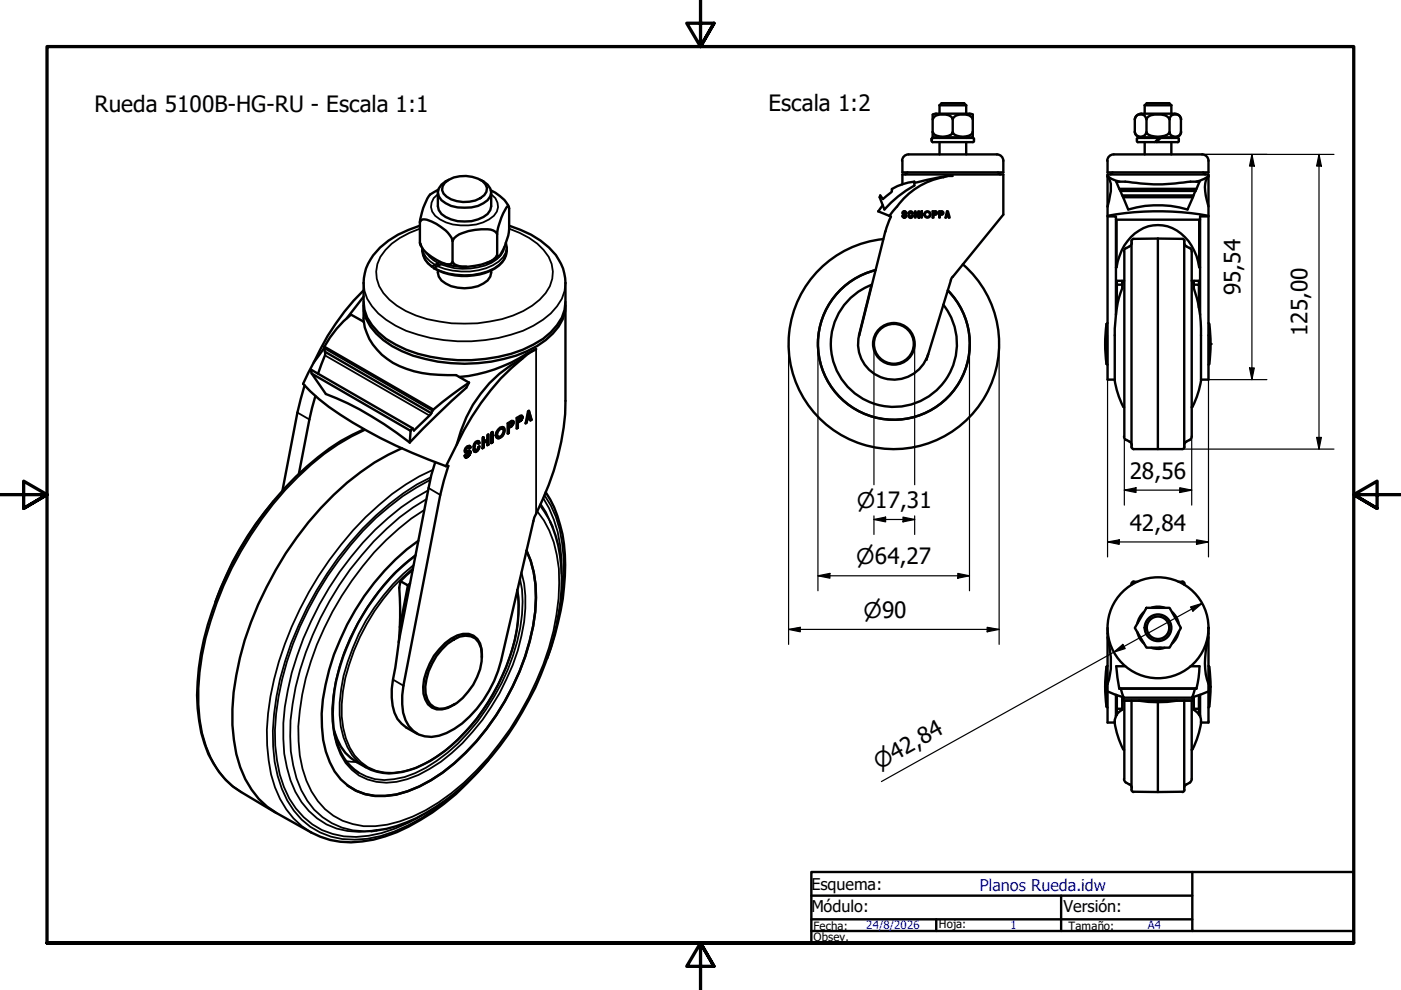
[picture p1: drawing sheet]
<svg xmlns="http://www.w3.org/2000/svg" width="297mm" height="210mm" viewBox="0 0 297 210" stroke-linecap="round" stroke-linejoin="round" font-family="sans-serif">
<defs><g id="words">
<g font-size="4.8">
<text x="20.1" y="23.7">Rueda 5100B-HG-RU - Escala 1:1</text>
<text x="162.9" y="23.5">Escala 1:2</text>
<text x="263" y="62.6" transform="rotate(-90 263 62.6)">95,54</text>
<text x="277.2" y="71.3" transform="rotate(-90 277.2 71.3)">125,00</text>
<text x="239.5" y="101.5">28,56</text>
<text x="239.5" y="112.6">42,84</text>
</g>
<g font-size="4.6">
<text x="181.7" y="107.8">⌀17,31</text>
<text x="181.5" y="119.7">⌀64,27</text>
<text x="183.1" y="131.1">⌀90</text>
<text x="186.4" y="163.2" transform="rotate(-29 186.4 163.2)">⌀42,84</text>
</g>
<g font-size="3.4">
<text x="172" y="188.7">Esquema:</text>
<text x="172" y="193.5">Módulo:</text>
<text x="225.5" y="193.5">Versión:</text>
</g>
<text font-size="3.4" fill="#00f" x="207.8" y="188.8">Planos Rueda.idw</text>
<g font-size="2.4">
<text x="172.5" y="197.2">Fecha:</text>
<text x="199.1" y="196.8">Hoja:</text>
<text x="226.6" y="197.1">Tamaño:</text>
<text x="172.5" y="199.6">Obsev.</text>
</g>
<g font-size="2.4" fill="#00f">
<text x="183.6" y="197">24/8/2026</text>
<text x="214.2" y="196.9">1</text>
<text x="243.4" y="197">A4</text>
</g>
</g></defs>
<!-- layer: Visible (ISO) -->
<g fill="none" stroke="#000" stroke-width=".51">
<path d="M94.3 38.8a6.9 6.9 0 0 1 8-.4 2 2 0 0 1 1 1.9 2 2 0 0 1-1.4 1.7 6.7 6.7 0 0 1-7.9-.9l-.3-.8 .2-.8zM95.1 38.1a3.4 3.4 0 0 0-2.3 2.7l.2 .8a5.7 5.7 0 0 0 5.5 2.4 5.9 5.9 0 0 0 5.4-2.4 2.53 2.53 0 0 0-1.4-3.1l-.6-.4M191.3 39.1v-2.1h21.4v8.5l-10.7 13.2M192.4 36.5l-.4 .5M192.6 32.7a1.37 1.37 0 0 0-1.3 1.4M192.7 32.7h18.7a1.37 1.37 0 0 1 1.3 1.4v2.4h-21.4v-2.4M197.5 29.7l.1-.4 .2-.1-.3 .2v.5l.3 .2h8.4M197.5 29.4v.1M197.7 28a2.03 2.03 0 0 0 2.2 1l1.2-.2a1.01 1.01 0 0 0 .9-.8 2.03 2.03 0 0 0 2.2 1l1.2-.2a1.22 1.22 0 0 0 .8-.8M197.7 25.3l.2-.3a1.8 1.8 0 0 1 2-.7 1.8 1.8 0 0 1 2.1 1l.1-.3a3.1 3.1 0 0 1 3.8-.3l.3 .6M197.7 28l.1 1 .7 .2M198.4 29.1h7.1"/>
<path d="M199.2 22.3h5.7M199.2 22.3l.4-.4h4.8l.5 .4M199.2 22.3v1.8M199.2 29.1v.1M199.2 30.1v2.6M200.8 37.3a16.3 16.3 0 0 0-10.6 6.5M202 37.3h-1.3l-6.8 1.5M202 25.3v2.7M204.9 22.3v1.8M204.9 29.1v.1M204.9 30.1v2.6M205.5 24.1h-7l-.8 .2v3.7"/>
<path d="M205.6 24.1l.6 .2v3.7M206.2 29.2h-8.5l-.2 .3M206.2 28l.1 1-.7 .2M206.3 29.2l.2 .3M206.5 29.4v.5l-.2 .2M211.6 36.5l.4 .5M234.8 37.3v6.5M234.8 37.3h.1a4.3 4.3 0 0 0 2.5 1.2M234.8 37.5a3.5 3.5 0 0 1 .7 3l-.7 3.3M234.8 37.3v-.3h21.4v.3M235.9 36.5l-.4 .5M240.6 25.3a1.26 1.26 0 0 1 1.2-1 1.26 1.26 0 0 1 1.3 1"/>
<path d="M240.6 25.3v2.7M240.6 28a1.37 1.37 0 0 0 1.4 1.2M241 29.4v.5l.3 .2M241.2 29.2h4.6l-.9 .9h-3.7M241.3 29.2l-.3 .3M241.9 24.1h7.2a1.37 1.37 0 0 1 1.3 1.2M241.9 29.1h7.1M242 24.1a1.37 1.37 0 0 0-1.4 1.2M242.7 22.3h5.6M242.7 22.3l.4-.4h4.8l.4 .4M242.7 22.3v1.8M242.7 29.1v.1"/>
<path d="M242.7 30.1v2.6M243.1 25.3a2.08 2.08 0 0 1 2.4-1 2.25 2.25 0 0 1 2.5 1M243.1 25.3v2.7M248 25.3a1.22 1.22 0 0 1 1.2-1 1.22 1.22 0 0 1 1.2 1v2.7a1.22 1.22 0 0 1-1.2 1 1.22 1.22 0 0 1-1.2-1 2.52 2.52 0 0 1-2.5 1l-1.4-.2a1.16 1.16 0 0 1-1-.8 1.26 1.26 0 0 1-1.3 1 1.26 1.26 0 0 1-1.2-1M248 25.3v2.7M248.3 22.3v1.8M248.3 29.1v.1M248.3 30.1v2.6M249.7 29.2l.2 .3M249.7 29.2h-3.6l-.9 .9h4.5M249.9 29.4v.5l-.2 .2M250.4 28a1.37 1.37 0 0 1-1.3 1.2"/>
<path d="M254.9 32.7a1.37 1.37 0 0 1 1.3 1.4v2.4h-21.4v-2.4M254.9 32.7h-18.8a1.37 1.37 0 0 0-1.3 1.4M255.1 36.5l.4 .5M256.2 37.3v43.2h-1.6v-9.4a28.2 28.2 0 0 0-1.5-10v-.7h1.1v4.8M256.2 37.5a4.2 4.2 0 0 0-.5 4l.5 2.3M256.2 37.3a5 5 0 0 1-2.6 1.2M89 47.1a1.02 1.02 0 0 1 1.5-.5 10.2 10.2 0 0 1 5.3 3.9l.1 .6M89 47.9a19.6 19.6 0 0 0-9.9 6.2 9.4 9.4 0 0 0-2 5.9v4a8.7 8.7 0 0 0 3.1 6.5 24.1 24.1 0 0 0 13.9 5.6 33.7 33.7 0 0 0 19-3 13.7 13.7 0 0 0 6-5.8 17.7 17.7 0 0 0 .5-9.4 11.8 11.8 0 0 0-5-6.9l-2-1.2-4.7-1.9M89 47.1v4.4M89.5 52.6a4.1 4.1 0 0 0 2.1 3.9l1.7-1M92.8 40.8v2.9a3.4 3.4 0 0 0 2.8 2.8 8.1 8.1 0 0 0 7.8-1.1l.5-.9 .2-.8v-2.9M92.8 57.3a2.7 2.7 0 0 0 1.7 2.8 8.2 8.2 0 0 0 8.9-.6l.5-.9 .2-1.3"/>
<path d="M92.8 55.9v.5M92.9 40.2l-.9 .5a3.7 3.7 0 0 0-2 2.6l-.5 1.7-.5 2.1M94.2 55.9a15 15 0 0 0 4.7 .7M95.9 51.1a3.3 3.3 0 0 1 2.1-1.7 11.2 11.2 0 0 1 6.6-.5l.5 .3 .3 .4a13.8 13.8 0 0 1 2.2-5.8l.3 .1v.3v4.3a13.8 13.8 0 0 1-2.1 5.9l-.2 .1-.2-.5a3.3 3.3 0 0 1-2 1.7 9.9 9.9 0 0 1-6.6 .5l-.5-.2-.4-.5a1.02 1.02 0 0 1-1.4 .5 11.4 11.4 0 0 1-4.9-3.3l-.6-1.2 .3 .7M95.9 51.1v4.4M104.1 40.4a7.1 7.1 0 0 1 3.8 3.5M105.4 49.6v4.4M105.8 54.4l-1.3 .8-1.4 .6M107.3 51.5a4.5 4.5 0 0 1-2.4 5.4 13.7 13.7 0 0 1-13 0l2-1.1M185.6 57.3a16.1 16.1 0 0 0-10.8 22.2 16.1 16.1 0 0 0 23.8 6.7 16.1 16.1 0 0 0 2.4-24.6M186.2 44.8l2.6 1.1M186.6 41.4l.6 .8 1.8-1.5 .2-.7a11.8 11.8 0 0 1 4.7-1.5v.8a23.3 23.3 0 0 0-6.4 5.1l-1-2.6z"/>
<path d="M187.2 43.5l-1 1.3M187.3 50.7a22.3 22.3 0 0 0-18.7 29.9 22.3 22.3 0 0 0 33.6 10.7 22.3 22.3 0 0 0 1.9-35.3M187.7 49.1l-5.5 22M188.9 45.9l-1.2 3.2M190.1 43.8l-1.6 2M191.6 45.4h.4M191.6 45h.2M191.7 44.9l-.2 .2 .1 .3M191.8 44.9l.4 .3M191.9 45.5a.39 .39 0 0 1 0 .6 .39 .39 0 0 1-.6-.3l.5 .2 .2-.2-.1-.2M192.2 45.2a.39 .39 0 0 0-.6-.4 .39 .39 0 0 0 0 .7l.3 .1M192.6 45.3a.48 .48 0 0 1 .5-.5 .48 .48 0 0 1 .4 .4l-.6-.2-.1 .7"/>
<path d="M192.6 45.7a.48 .48 0 0 0 .5 .5 .48 .48 0 0 0 .4-.5M192.7 45.2v.5M192.8 45.7l.3 .3 .3-.3M193.4 45.7h.1M194 44.8h.1v.6h.6v-.6h.2v1.3h-.2v-.5h-.6v.5h-.1zM195.3 44.8h.2v1.3h-.2zM198.3 44.8h-.6v1.3h.2v-.6h.4M198.3 45h-.4v.3h.4M198.3 45l.2 .2-.2 .1M198.3 44.8a.35 .35 0 0 1 .4 .4 .35 .35 0 0 1-.4 .3M199.1 44.8l.8 .1a.35 .35 0 0 1 .1 .3 .35 .35 0 0 1-.3 .3h-.4v.6h-.2zM199.3 45h.4l.1 .2-.1 .1h-.4z"/>
<path d="M200.8 44.8h.2l.4 1.3h-.2l-.1-.3h-.4l-.2 .3zM200.9 45l.1 .6h-.3zM201.6 59.4l-5.2 16.9 .1-.3M202 58.7l-.4 .7M234.8 43.8v36.7h1.5v-10.8l.5-4.5M234.8 45.8a60 60 0 0 1 21.4 0M234.8 45.9h1.8v20.9M236.6 46.6h17.8M236.7 46.6v10.1h-.1M236.7 56.7a10.4 10.4 0 0 1 6.8-8.7 8.1 8.1 0 0 1 9.1 4 11.3 11.3 0 0 1 1.7 4.7M236.8 59.5h1.1v.9h-1.1zM237.3 40l1.9 4.4a22.2 22.2 0 0 1 12.6 0l2.5-5.9h-1.9a42.2 42.2 0 0 1-13.8 0h-1.9l.6 1.5h16.4"/>
<path d="M237.6 40.5h15.9M237.9 41.4h15.1M238.1 41.8h14.8M238.3 59.5l-.4 .7M238.4 53.4v39.1M238.8 52.5l-.4 .4-.1 .4M239.5 52.2l-.7 .4M240 51.4l-.2 .5-.3 .3M240.4 50.6l-.3 .1-.2 .4v43.7M245.5 50.6h5.2l.4 .3v.2M245.5 50.6v44.6M245.5 50.6h-5.2"/>
<path d="M251.1 51.4l.1 .5 .3 .3M251.1 51.1v43.7M251.5 52.2l.7 .4M252.2 52.5l.3 .4 .2 .4M252.6 59.5l.5 .7M252.7 53.4v39.1M254.3 46.6v10.1h.1M256.2 45.9h-1.8v20.9M66.1 79.2l-.1-.8 21.4 12.4M66.1 79.2l3 4.3a65.9 65.9 0 0 1 17.8 10.3M66.1 79.2l21 12.1M66.5 76.8l-2.2 4.6a49.3 49.3 0 0 0 13.3 9.8 108.2 108.2 0 0 0 17 7.6"/>
<path d="M68.7 73.8l-2.2 3M68.7 73.8l.2 .8M68.8 73.5a22.6 22.6 0 0 1 5.6-6.8l2.8 1.5a12.9 12.9 0 0 0 9 10 28.7 28.7 0 0 0 10.5 1.3l2.7 1.6M68.8 73.5l-.1 .3M68.8 73.5l23.1 13.3M68.9 74.6v.7l-1.5 3.9M68.9 74.6l22.5 13M77.1 61.6a51.1 51.1 0 0 0-10.6 15.2M77.1 62.9l-3.6 4.6M77.1 64.4a8.2 8.2 0 0 0 2.7 6.3 19.8 19.8 0 0 0 10.4 5.4 34.6 34.6 0 0 0 21.6-1.6 14.8 14.8 0 0 0 7.5-6.8l.5-1.7 .1-1.6M77.1 64.7v3.5M110.8 76a27.6 27.6 0 0 0-14 18.3"/>
<path d="M112 75a51.8 51.8 0 0 0-15.2 19.3l-2.2 4.5M112 75h-.4a31.4 31.4 0 0 1-14.2 4.9M112 75l1.7-1-2.1 1M119.9 64.7v20.3a55.4 55.4 0 0 1-6.6 24.7l-7.1 30.4a24.3 24.3 0 0 1-9.9 14.4 8.2 8.2 0 0 1-7.5 1.2 6.7 6.7 0 0 1-3.5-6.4v-1.9l.2-2 7.8-40.5 1.8-6.1h-.5M182.2 71.1a7.6 7.6 0 0 0 5.3 9.1 7.6 7.6 0 0 0 9.3-5.1M184.8 60.4l-2.7 10.7M184.8 60.4a13.4 13.4 0 0 0-7.2 18.5 13.4 13.4 0 0 0 19.1 5.3 13.4 13.4 0 0 0 3.3-19.6M184.9 60.4h-.1M234.3 73l.3 4.2M234.6 68.7l-.3 4.2M234.8 68.5l-.2 .2v8.5l.2 .1M236.8 60.4v4.8"/>
<path d="M237.9 60.4v.7l-.7 2.1-.4 2M253.1 60.4v-.9h1.1v.9M256.2 68.5l.1 .2v8.5l-.1 .1M256.4 68.7l.3 4.2M256.7 73l-.3 4.2M64.6 81.7l-1.5 5.8-3.2 16.5M66.9 84l-1.3 4.9-2.2 11.5M77.2 91a48.2 48.2 0 0 0-16.7 12.3 72.3 72.3 0 0 0-18.3 38.3 35.7 35.7 0 0 0 2 18.3 18.2 18.2 0 0 0 6.9 8l7.3 4.3M85.2 95a55.4 55.4 0 0 0-22.3 19 69.1 69.1 0 0 0-13.6 36.3 32.6 32.6 0 0 0 2.7 14.9 16.5 16.5 0 0 0 6.6 7.2l7.4 4.1a18.3 18.3 0 0 0 13.2 1.5 41 41 0 0 0 17.4-9.6l4.7-4.7 2.3-2.6M87.1 91.3l-.2 2.5M87.4 90.8l-.3 .5M91.4 87.6l-3.6 3.7-.4-.5"/>
<path d="M92.3 98l-.9 2.7-.5 2.8-6.4 32.7M98.7 96.5l.1 .2M99.3 94.8l-.3 .2 .3-.2M99.3 96.7l-.3 .2 .3-.2M99.4 94.8h-.1h.1l.1 .2 .3-.2-.3 .2M99.4 95.9h-.1h.2a.76 .76 0 0 1-.7 .8l-.1-.2-.2 .1 .2 .4 .3-.1h-.4M99.4 81.1l-.5 1.1a195.1 195.1 0 0 0-12 11.6M99.4 81.1l-5.6 4.2-2 1.7-.4 .6M99.6 95.5a.85 .85 0 0 1-.3 1.2l.5-.7-.1-.4-.8 .1-.2-.2 .3-.5-.3 .5 .1 .2M99.6 94.5l.2 .3M99.8 94.9l-.3-.4a1.1 1.1 0 0 0-.9 1.4l.3 .1 .4-.1h-.7M100.6 94.5v.7"/>
<path d="M101.3 93.8h-.3l-.4 .7M101.5 93.5l.1 .4M101.6 94.7a1.08 1.08 0 0 1-1 1.1M101.6 93.9l-.2 .2-.1-.3h-.3l-.4 .7M101.6 93.9l-.2 .1M101.7 94l-.2-.4a.96 .96 0 0 0-1.1 1.1v.7l.1 .3 .3 .2 .7-.7 .2-.5-.3 .1-.4 .7h-.3l-.1-.3 .1 .3M102.3 95l.2-.1zM102.5 94l.8-.6v1M102.5 92.7v.9v-.9l-.2 .1v2.2M102.5 93.6l.8-.4v-1l.3-.1v2.2M103.3 94.4l.3-.1zM103.3 93.4l-.8 .5v1v-1"/>
<path d="M103.5 92.1v2.2M104.4 91.6l-.3 .1v2.3l.3-.2v-2.2v2.2M104.4 93.8l-.3 .1M105.6 91.1l.4-.5 .6-.1 .3 .2a1.72 1.72 0 0 1-1.3 2.2l-.4-.2-.1-.4 .1-.6zM105.9 91.1l.4-.3 .3 .1a1.37 1.37 0 0 1-.7 1.8l-.4-.1-.2-.4 .2-.6zM106.6 90.8a1.16 1.16 0 0 0-1.1 1.8M106.7 90.6a1.52 1.52 0 0 1-1.3 2.3M107.8 90.7l.1 1.1-.3 .1 .2-.1M107.9 89.9l.7-.3-.1 .5-.6 .4-.1-.6 .1 .6M107.9 90.7a1.39 1.39 0 0 0 1-1.3l-.4-.1-.9 .5v2.1M108.6 89.5l-.8 .4M108.8 89.3a.9 .9 0 0 1-.4 1.1l-.6 .3 .1 1.1"/>
<path d="M109.7 90.7l-.2 .1 .3-.1-.1-1.1 .1 1.1M109.7 89.6l.6-.3-.5 .3M109.8 88.7l.5-.3-.6 .3 .1 .6M110.5 88.4h-.2l.3 .1a1.03 1.03 0 0 1-.9 .8v-.6M110.7 88.2a.81 .81 0 0 1-.4 1.1 .79 .79 0 0 0 .3-1.2l-1.1 .5v2.2M111.6 89.6l-.2 .1M111.8 88.9l-.2 .7-.2 .2 .6-2.6 .1-.1 .6 1.9M111.8 88.9l.5-.3 .2 .5M112 87.4l-.2 1.2zM112.1 87.5l.2 .9-.4 .2M112.1 87.1l.5 1.9-.1 .1M112.3 88.6l-.5 .3-.2 .7"/>
<path d="M112.6 89l-.1 .1M236.3 80.5a17.5 17.5 0 0 0 1.9 5.8h.1M238.3 92.5l.1 .5 .4 .3M238.8 93.3l.7 .3M239.5 93.6l.3 .4 .2 .4M239.9 94.7l.1 .3 .4 .2M251.1 94.7l-.2 .5h-.3h-10.3M251.5 93.6l-.3 .4-.1 .4M252.2 93.3l-.7 .3M252.7 92.5l-.2 .5-.3 .3M254.7 80.5a17.5 17.5 0 0 1-1.9 5.8h-.2M58 106.2a68 68 0 0 0-12.3 21.5"/>
<path d="M88.1 117.8a45.1 45.1 0 0 0-14.6 19.6 32.9 32.9 0 0 0-2.5 18.3 11.9 11.9 0 0 0 5 8.1M88.7 114.7a51 51 0 0 0-20.5 36.6 21.9 21.9 0 0 0 2.7 12.2 11.8 11.8 0 0 0 13.2 4.9 31.3 31.3 0 0 0 14.6-8.8 52.5 52.5 0 0 0 14.8-29.9 24.5 24.5 0 0 0-1.9-13 21.5 21.5 0 0 1 2 10.1 46.8 46.8 0 0 1-6.6 22 46.2 46.2 0 0 1-15.7 16.7 20.5 20.5 0 0 1-11.9 3.3l-2.1-.4-1.9-.8-1.7-1.1M115.7 104.4a28.9 28.9 0 0 1 4.1 17.7 58.6 58.6 0 0 1-3.8 17.5M116.6 110.6a34.8 34.8 0 0 1 1.4 22 65.5 65.5 0 0 1-23.6 37.1 31.9 31.9 0 0 1-15.7 6.5M84.8 133l1.7-8.9-1.6-.9-.3 1.4a67.2 67.2 0 0 1-1.3 19.5 13 13 0 0 0 1 8.3l.9 1.1 1 .8 2.2 1.2M86.9 123.7l-.4 .4M87.5 120.8l-2.6 2.4M93.7 137.7a8.1 8.1 0 0 1 5-2.9 3 3 0 0 1 3.3 2.5 11.2 11.2 0 0 1-2.7 9.4 7.8 7.8 0 0 1-6.2 3.6 3.5 3.5 0 0 1-2.9-3.3 12.5 12.5 0 0 1 3.5-9.3zM102.2 139.4a6 6 0 0 0-1-3.9 3.5 3.5 0 0 0-4.2-.8 13 13 0 0 0-7.2 12.4 3.6 3.6 0 0 0 5.2 3l1.5-.8M109.7 125.1a31.8 31.8 0 0 1-3.2 18.2 40.5 40.5 0 0 1-15.3 18 17.1 17.1 0 0 1-10 2.6 15.6 15.6 0 0 1-8-4.3l-.9-1.3-1.4-3.3M234.8 134.3l.1 .1M234.8 133.1v11.9"/>
<path d="M234.8 135.1a17.7 17.7 0 0 1 0 9.9M239.9 123.8v.2M240.3 123.4h.8M240.4 123.3l-.3 .1-.2 .4M241.1 134l.5 1.3 .9 1.1M242.5 129.8l-.9 1.1-.5 1.3M243.1 128.9h4.9l2.4 4.2-2.4 4.2h-4.9l-2.5-4.2zM244.1 137.4l1.5 .2M244.1 128.8l1.4-.2 1.4 .2M245.8 137.3l-.2 .3h.3l.2-.3M246.9 137.4l-1 .2M248.5 129.8l.9 1.1 .5 1.3"/>
<path d="M249.9 123.4h.7M249.9 134l-.5 1.3-.9 1.1M250.7 123.3l.4 .2v.3M251.1 123.8v.2M256.2 133.1v20.1h-1.6a2.69 2.69 0 0 0-1.5-2.7v-.2h1.1v1.2M256.2 135.1a16.3 16.3 0 0 0 0 9.9M256.2 134.3l-.1 .1M234.3 145.6h.1M234.6 141.4l-.3 4.2 .3 4.2M234.8 145v8.2h1.5v-.6l.5-1.1M234.8 146.6l3.5 1.3M234.8 141.2l-.2 .1v8.5l.2 .2"/>
<path d="M236.3 153.2a17.5 17.5 0 0 0 1.9 5.7l.1 .1M236.6 147.3v4.6M236.8 147.4v2.9h1.1v-2.5M236.8 150.3v1.2M236.8 151.5l-.2 .2M237.3 146h16.4M237.6 146l.7 1.9M237.9 150.3v.2l-1.1 1M237.9 148.5h15.1M238.3 147.9l-.4 .6M238.3 147.9h14.4M238.4 148.6v16.5"/>
<path d="M238.6 141.3h-1.9l.6 4.7M239.9 148.6v18.9l.1 .2 .4 .2M241.4 148.6a26.2 26.2 0 0 0 8.2 0M245.5 148.9v19M251.1 148.6v18.8M252.4 141.3h1.9l-.2 2.4-.4 2.3h-16.4M252.7 148.6v16.5M252.7 147.9l.3 .6M253.1 147.8v2.5M253.5 146l-.2 .2-.6 1.7M254.2 147.4v2.9M254.3 151.5l.1 .2"/>
<path d="M254.4 147.3v4.6M254.7 153.2a17.5 17.5 0 0 1-1.9 5.7l-.2 .1M256.2 146.6l-3.5 1.3M256.2 141.2l.1 .1v8.5l-.1 .2M256.4 141.4l.3 4.2-.3 4.2M256.7 145.6h.1M238.3 165.2l.1 .4 .4 .4M238.8 166l.7 .3M239.5 166.3l.3 .3 .2 .5M240.3 167.9h10.3M251.1 167.5l-.2 .4h-.2M251.5 166.3l-.3 .3-.1 .5"/>
<path d="M252.7 165.2l-.1 .2a1.5 1.5 0 0 1-1.1 .9"/>
<circle cx="196.6" cy="45.5" r=".67"/>
<circle cx="196.6" cy="45.5" r=".54"/>
<circle cx="189.5" cy="72.9" r="4.4"/>
<circle cx="189.5" cy="72.9" r="4.2"/>
<circle cx="245.5" cy="133.1" r="10.7"/>
<circle cx="245.5" cy="133.1" r="2.38"/>
<circle cx="245.5" cy="133.1" r="2.83"/>
</g>
<g fill="#000">
<circle cx="197.8" cy="29.2" r=".25"/>
<circle cx="234.3" cy="72.9" r=".25"/>
<circle cx="256.7" cy="72.9" r=".25"/>
<circle cx="98.8" cy="95.7" r=".25"/>
<circle cx="98.8" cy="96.7" r=".25"/>
<circle cx="99.4" cy="94.8" r=".25"/>
<circle cx="99.4" cy="95.9" r=".25"/>
<circle cx="105.5" cy="92.6" r=".25"/>
<circle cx="106.6" cy="90.8" r=".25"/>
<circle cx="108.6" cy="89.5" r=".25"/>
<circle cx="110.5" cy="88.4" r=".25"/>
</g>
<!-- layer: Visible Narrow (ISO) -->
<g fill="none" stroke="#000" stroke-width=".38">
<path d="M77.1 60a8.7 8.7 0 0 0 3.1 6.5 22.3 22.3 0 0 0 11.1 5.2 34 34 0 0 0 21.8-2.6 13.7 13.7 0 0 0 6-5.8l.6-1.6 .2-1.7M89 48.5a15.6 15.6 0 0 0-8.4 6 7.2 7.2 0 0 0 1.9 9 19.5 19.5 0 0 0 10.7 4.7 29.5 29.5 0 0 0 17.7-2.3 12.3 12.3 0 0 0 5.7-5.2 6.8 6.8 0 0 0-1.3-7.7 16.6 16.6 0 0 0-7.4-4.5M89.5 53.2a4.3 4.3 0 0 0 2.1 3.3M89.6 52.7a4.6 4.6 0 0 0 2.7 3.5M90.4 53.6l.7 .9 1.8 1.3M92.8 41.2a2.97 2.97 0 0 0-1.4 2.8 2.97 2.97 0 0 0 1.9 2.5 11.1 11.1 0 0 0 10.4 0 2.97 2.97 0 0 0 1.9-2.5 2.97 2.97 0 0 0-1.5-2.8M106.9 52.3a4.6 4.6 0 0 1-2.7 3.4 13.7 13.7 0 0 1-10.8 .3M107.4 52.5a4.6 4.6 0 0 1-2.9 3.7 14.2 14.2 0 0 1-11.8 .2M107.4 53.2a4.6 4.6 0 0 1-2.6 3.7 14.3 14.3 0 0 1-12.7-.1M68.7 73.8l23 13.3M68.9 75.3l22.2 12.8M113.7 74v34.9"/>
<path d="M63.1 87.5l2.5 1.4M77.4 91.2a55.9 55.9 0 0 0-21.9 18.9 70.9 70.9 0 0 0-13.1 32.4 33.2 33.2 0 0 0 2.3 18.2 16.4 16.4 0 0 0 6.4 7.2M91.8 99.6a49.7 49.7 0 0 0-16.9 12.8 73.1 73.1 0 0 0-18.1 38.9 37.3 37.3 0 0 0 1.5 15.6 18 18 0 0 0 7.7 9.6M98.9 95.9v.1M108.4 90.4h.1M108.4 89.5l.1 .1M87.7 119.8a42.5 42.5 0 0 0-15.7 29.2 17.6 17.6 0 0 0 2.7 11.1l1.3 1.5 1.5 1.1M88.1 117.6a47 47 0 0 0-16.2 23.8 28.3 28.3 0 0 0-.5 16.4 10.7 10.7 0 0 0 12.7 8 28.2 28.2 0 0 0 13.9-8.2 47.8 47.8 0 0 0 13.1-25.7 25.3 25.3 0 0 0-.5-10.6M90 108.1a57.2 57.2 0 0 0-19.5 21.6 58.6 58.6 0 0 0-7.3 24.3 27.1 27.1 0 0 0 2.8 13.8 14.1 14.1 0 0 0 16.1 7.1 35.4 35.4 0 0 0 16.3-8.9 64.4 64.4 0 0 0 19.6-35.7 35.9 35.9 0 0 0-.6-15.3l-.9-2.5-1.2-2.2-1.4-1.9M90.4 105.8a56.4 56.4 0 0 0-18.5 18.3 64 64 0 0 0-10.3 28.7 29.9 29.9 0 0 0 2.3 14.7 14.7 14.7 0 0 0 16 8.6M90.7 104a55.2 55.2 0 0 0-18.7 17.3 64.9 64.9 0 0 0-11.9 32 29.4 29.4 0 0 0 2.5 14.6 14.7 14.7 0 0 0 13.5 8.5l2.6-.2M90.9 103.5l2.4 1.4"/>
<path d="M91.2 101.8a55.2 55.2 0 0 0-19.3 16.9 66.2 66.2 0 0 0-13.6 36.1 30.8 30.8 0 0 0 3 14.5 15.4 15.4 0 0 0 16.9 7.9 31.8 31.8 0 0 0 11.3-4.4M91.4 101.2a52.4 52.4 0 0 0-17.2 13.9 71.7 71.7 0 0 0-15.6 32.6 36.7 36.7 0 0 0 1.2 19.5 15.9 15.9 0 0 0 18.1 10.6 37.3 37.3 0 0 0 17.4-8.6l2.9-2.5M114.5 107.2l1.8 2.8 .8 1.6M114.6 106.8l1.2 1.8 .8 2M115.2 105.6a26.8 26.8 0 0 1 3.9 16M115.4 105a21.7 21.7 0 0 1 3.8 10.2 42.2 42.2 0 0 1-1.2 17M87.6 120.5a43.3 43.3 0 0 0-14.9 26.1 18.5 18.5 0 0 0 2.5 13.6 9.7 9.7 0 0 0 10.5 3.3 24 24 0 0 0 11.1-6.4 43.3 43.3 0 0 0 12.9-24.1l.2-2.8v-2.6l-.2-2.4M110.2 122.7a30.3 30.3 0 0 1-1.4 16.3 47.8 47.8 0 0 1-13.9 20.6 24.3 24.3 0 0 1-11.3 5.6 10.3 10.3 0 0 1-7.6-1.4M70.9 155.2v.1M71.5 157.6l.4 .2M83.4 144.1l2.1 1.3M73.4 161.4l2.2 .2"/>
</g>
<g fill="#000">
<circle cx="99" cy="95" r=".19"/>
<circle cx="99" cy="96.9" r=".19"/>
<circle cx="99.3" cy="94.8" r=".19"/>
<circle cx="99.3" cy="96.7" r=".19"/>
<circle cx="99.3" cy="95.9" r=".19"/>
<circle cx="100.6" cy="95.2" r=".19"/>
<circle cx="100.6" cy="94.5" r=".19"/>
<circle cx="110.3" cy="89.3" r=".19"/>
<circle cx="110.3" cy="88.4" r=".19"/>
</g>
<!-- layer: Border (ISO) -->
<path d="M148.5 -.1v10l-2.9-5h5.8l-2.9 5 2.9-5M0 104.9h10l-5-2.9v5.8l5-2.9-5 2.9M297 104.9h-10l5-2.9v5.8l-5-2.9 5 2.9M10 199.9v-190h277v190h-277h277M151.4 204.9l-2.9-5 2.9 5h-5.8l2.9-5v10" fill="none" stroke="#000" stroke-width=".7"/>
<!-- layer: Title (ISO) -->
<path d="M172 184.9h115v15h-115zM172 197.4h80.8M172 194.9h80.8M172 189.9h80.8M198.5 194.9v2.5M225 189.9v7.5M252.8 184.9v12.5h34.2" fill="none" stroke="#000" stroke-width=".51"/>
<!-- layer: Dimension (ISO) -->
<g fill="none" stroke="#000" stroke-width=".25">
<path d="M254.9 32.7h27.9M265.4 32.7l.5 2.5h-1zM265.4 32.7v47.8M279.7 32.7l.5 2.5h-1.1zM279.7 32.7v62.5M167.2 72.9v63.7M173.4 72.9v52.4M185.3 72.9v29.9M193.9 72.9v29.9M205.5 72.9v52.4M211.8 72.9v63.7M234.8 71.1v47"/>
<path d="M256.2 71.1v47M264.9 78h1l-.5 2.5zM238.4 92.5v14.6M245.5 95.2h37.3M252.7 92.5v14.6M256.2 80.5h12.4M279.1 92.7h1.1l-.5 2.5zM185.3 110.1l2.5-.5v1.1zM185.3 110.1h8.6M185.3 109.4v3.9M191.5 109.6l2.4 .5-2.4 .6zM193.9 109.4v3.9"/>
<path d="M234.8 114.9l2.5-.4v.9zM234.8 114.9h21.4M238.4 103.9l2.5-.5v1zM238.4 103.9h14.3M250.1 103.4l2.6 .5-2.6 .5zM253.7 114.5l2.5 .4-2.5 .5zM167.2 133.4l2.5-.4v1zM167.2 133.4h44.6M173.4 122.1l2.6-.5v1zM173.4 122.1h32.1M203.1 121.6l2.4 .5-2.4 .5zM209.3 133l2.5 .4-2.5 .6z"/>
<path d="M236.2 138.3l1.9-1.7 .5 .9zM252.4 128.7l2.5-.8-2 1.7zM254.9 127.9l-68 37.8"/>
</g>
<g fill="#000">
<path d="M265.4 32.7l.5 2.5h-1z" fill-rule="evenodd"/>
<path d="M279.7 32.7l.5 2.5h-1.1z" fill-rule="evenodd"/>
<path d="M264.9 78h1l-.5 2.5z" fill-rule="evenodd"/>
<path d="M279.1 92.7h1.1l-.5 2.5z" fill-rule="evenodd"/>
<path d="M185.3 110.1l2.5-.5v1.1z" fill-rule="evenodd"/>
<path d="M191.5 109.6l2.4 .5-2.4 .6z" fill-rule="evenodd"/>
<path d="M234.8 114.9l2.5-.4v.9z" fill-rule="evenodd"/>
<path d="M238.4 103.9l2.5-.5v1z" fill-rule="evenodd"/>
<path d="M250.1 103.4l2.6 .5-2.6 .5z" fill-rule="evenodd"/>
<path d="M253.7 114.5l2.5 .4-2.5 .5z" fill-rule="evenodd"/>
<path d="M167.2 133.4l2.5-.5v1.1z" fill-rule="evenodd"/>
<path d="M173.4 122.1l2.6-.5v1z" fill-rule="evenodd"/>
<path d="M203.1 121.6l2.4 .5-2.4 .5z" fill-rule="evenodd"/>
<path d="M209.3 132.9l2.5 .5-2.5 .6z" fill-rule="evenodd"/>
<path d="M236.2 138.3l1.9-1.7 .5 .9z" fill-rule="evenodd"/>
<path d="M252.4 128.7l2.5-.8-2 1.7z" fill-rule="evenodd"/>
</g>
<use href="#words"/>
</svg>
